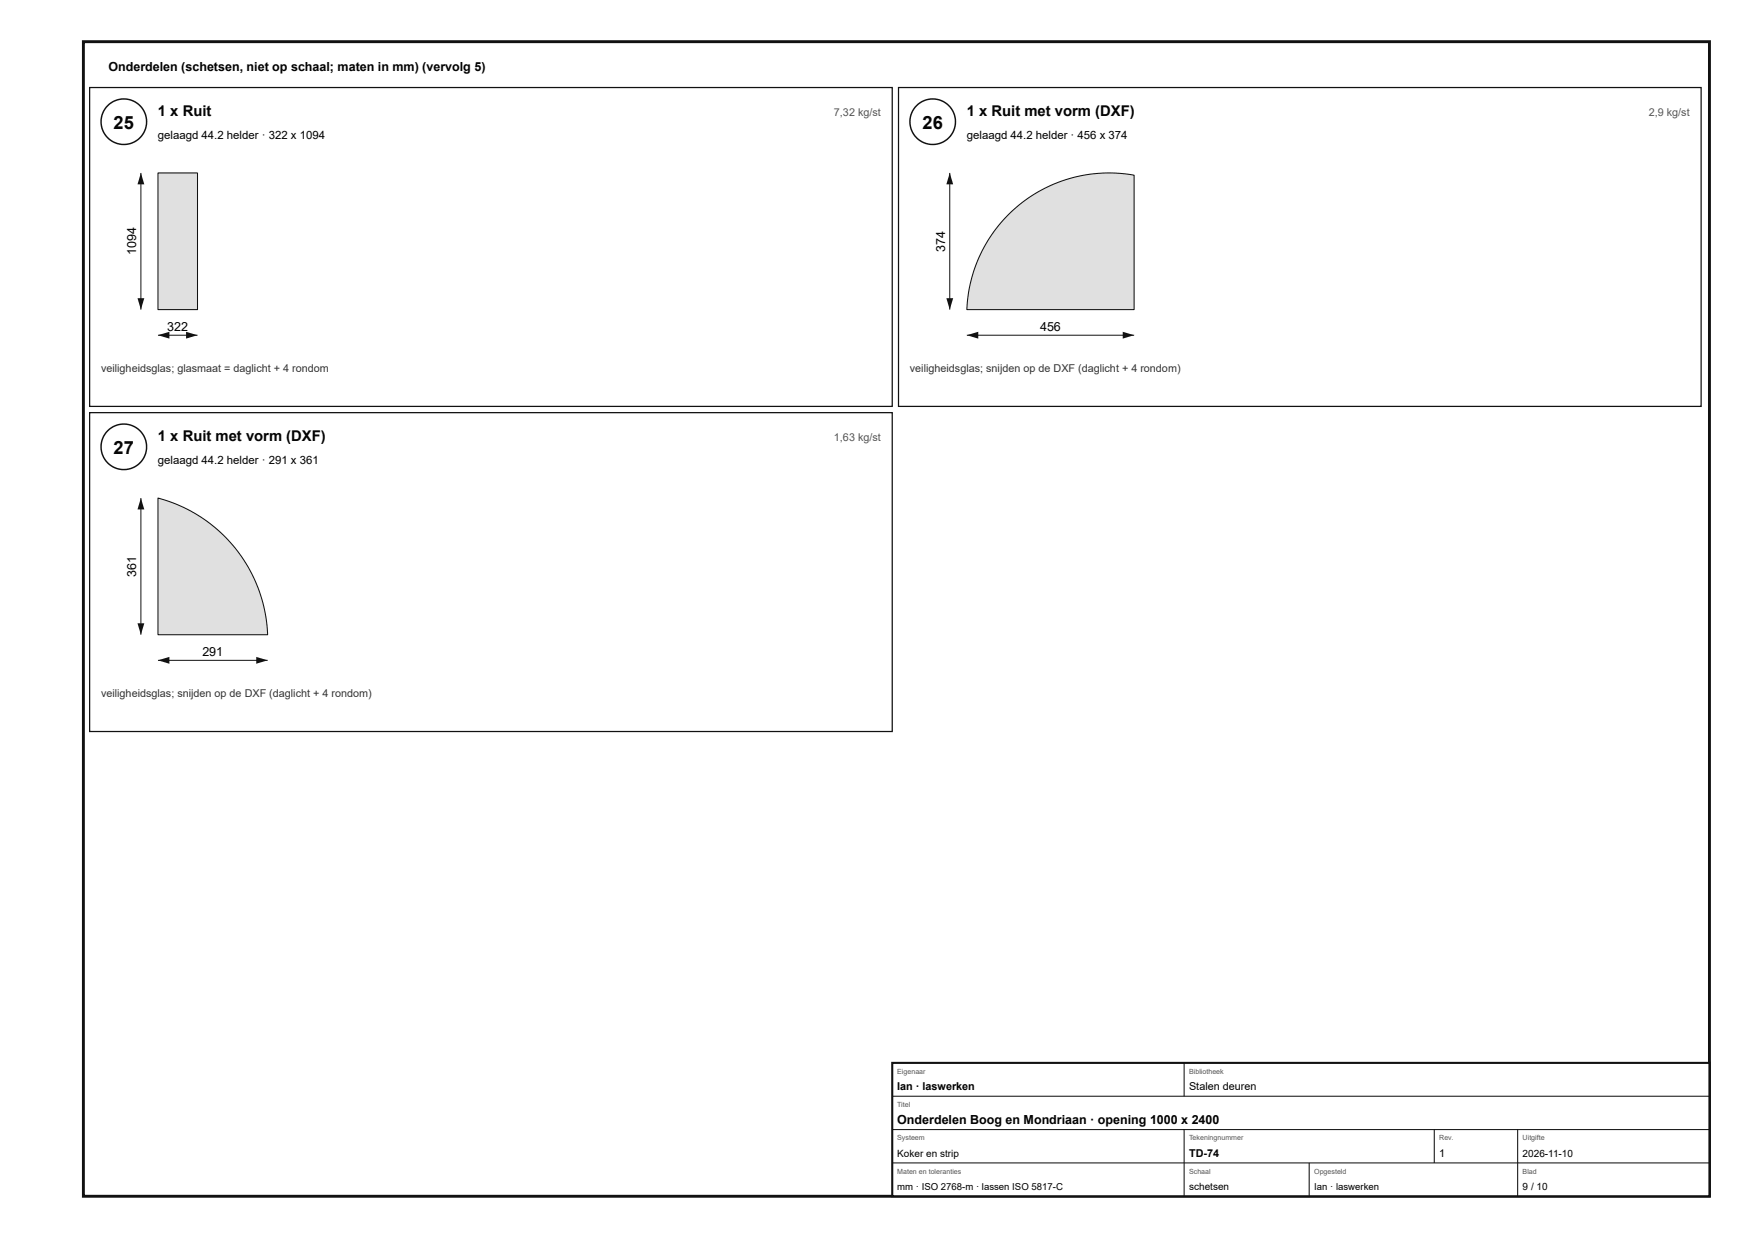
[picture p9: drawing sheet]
<svg xmlns="http://www.w3.org/2000/svg" width="420mm" height="297mm" viewBox="0 0 420 297" stroke-linecap="round" stroke-linejoin="round" font-family="sans-serif">
<defs><g id="words">
<g font-size="4.4">
<text x="27.3" y="30.8">25</text>
<text x="221.3" y="30.8">26</text>
<text x="27.3" y="108.8">27</text>
</g>
<g font-size="3.6">
<text x="37.9" y="27.8">1 x Ruit</text>
<text x="231.9" y="27.8">1 x Ruit met vorm (DXF)</text>
<text x="37.9" y="105.8">1 x Ruit met vorm (DXF)</text>
</g>
<g font-size="3">
<text x="26" y="17">Onderdelen (schetsen, niet op schaal; maten in mm) (vervolg 5)</text>
<text x="32.7" y="61.2" transform="rotate(-90 32.7 61.2)">1094</text>
<text x="226.7" y="60.4" transform="rotate(-90 226.7 60.4)">374</text>
<text x="40.1" y="79.3">322</text>
<text x="249.4" y="79.3">456</text>
<text x="32.7" y="138.4" transform="rotate(-90 32.7 138.4)">361</text>
<text x="48.5" y="157.3">291</text>
<text x="215.2" y="269.6">Onderdelen Boog en Mondriaan · opening 1000 x 2400</text>
</g>
<g font-size="2.7">
<text x="37.9" y="33.3">gelaagd 44.2 helder · 322 x 1094</text>
<text x="231.9" y="33.3">gelaagd 44.2 helder · 456 x 374</text>
<text x="37.9" y="111.3">gelaagd 44.2 helder · 291 x 361</text>
</g>
<g font-size="2.6" fill="#555">
<text x="200" y="27.8">7,32 kg/st</text>
<text x="395.5" y="27.8">2,9 kg/st</text>
<text x="200" y="105.8">1,63 kg/st</text>
</g>
<g font-size="2.6" fill="#333">
<text x="24.2" y="89.3">veiligheidsglas; glasmaat = daglicht + 4 rondom</text>
<text x="218.2" y="89.3">veiligheidsglas; snijden op de DXF (daglicht + 4 rondom)</text>
<text x="24.2" y="167.3">veiligheidsglas; snijden op de DXF (daglicht + 4 rondom)</text>
</g>
<g font-size="2.6">
<text x="215.2" y="261.6">Ian · laswerken</text>
<text x="285.2" y="261.6">Stalen deuren</text>
<text x="285.2" y="277.6">TD-74</text>
<text x="345.2" y="277.6">1</text>
</g>
<g font-size="2.4">
<text x="215.2" y="277.6">Koker en strip</text>
<text x="365.2" y="277.6">2026-11-10</text>
<text x="285.2" y="285.6">schetsen</text>
<text x="365.2" y="285.6">9 / 10</text>
</g>
<g font-size="2.3">
<text x="215.2" y="285.6">mm · ISO 2768-m · lassen ISO 5817-C</text>
<text x="315.2" y="285.6">Ian · laswerken</text>
</g>
<g font-size="1.7" fill="#555">
<text x="215.2" y="257.6">Eigenaar</text>
<text x="285.2" y="257.6">Bibliotheek</text>
<text x="215.2" y="265.6">Titel</text>
<text x="215.2" y="273.6">Systeem</text>
<text x="285.2" y="273.6">Tekeningnummer</text>
<text x="345.2" y="273.6">Rev.</text>
<text x="365.2" y="273.6">Uitgifte</text>
<text x="215.2" y="281.6">Maten en toleranties</text>
<text x="285.2" y="281.6">Schaal</text>
<text x="315.2" y="281.6">Opgesteld</text>
<text x="365.2" y="281.6">Blad</text>
</g>
</g></defs>
<path d="M20 10h390v277h-390z" fill="none" stroke="#111" stroke-width=".7" stroke-linecap="butt"/>
<path d="M21.5 21h192.5v76.5h-192.5z" fill="none" stroke="#111" stroke-width=".3"/>
<circle cx="29.7" cy="29.2" r="5.5" fill="#fff"/>
<circle cx="29.7" cy="29.2" r="5.5" fill="none" stroke="#111" stroke-width=".35"/>
<path d="M37.9 41.5h9.5v32.8h-9.5z" fill="#d6e4e9"/>
<path d="M37.9 41.5h9.5v32.8h-9.5z" fill="none" stroke="#111" stroke-width=".25"/>
<path d="M37.9 80.4h9.5" fill="none" stroke="#111" stroke-width=".24"/>
<g fill="#111">
<path d="M37.9 80.4l2.7-.8v1.6z"/>
<path d="M44.6 79.6l2.8 .8-2.8 .8z"/>
</g>
<path d="M33.8 41.5v32.8" fill="none" stroke="#111" stroke-width=".24"/>
<g fill="#111">
<path d="M33.8 41.5l.8 2.7h-1.6z"/>
<path d="M33 71.5h1.6l-.8 2.8z"/>
</g>
<path d="M215.5 21h192.5v76.5h-192.5z" fill="none" stroke="#111" stroke-width=".3"/>
<circle cx="223.7" cy="29.2" r="5.5" fill="#fff"/>
<circle cx="223.7" cy="29.2" r="5.5" fill="none" stroke="#111" stroke-width=".35"/>
<path d="M241.9 51.5a34.1 34.1 0 0 1 30.1-9.5v32.3h-40.1a34.1 34.1 0 0 1 10-22.8z" fill="#d6e4e9"/>
<path d="M241.9 51.5a34.1 34.1 0 0 1 30.1-9.5v32.3h-40.1a34.1 34.1 0 0 1 10-22.8z" fill="none" stroke="#111" stroke-width=".25"/>
<path d="M231.9 80.4h40.1" fill="none" stroke="#111" stroke-width=".24"/>
<g fill="#111">
<path d="M231.9 80.4l2.7-.8v1.6z"/>
<path d="M269.3 79.6l2.7 .8-2.7 .8z"/>
</g>
<path d="M227.8 41.5v32.8" fill="none" stroke="#111" stroke-width=".24"/>
<g fill="#111">
<path d="M227.8 41.5l.8 2.7h-1.6z"/>
<path d="M227 71.5h1.6l-.8 2.8z"/>
</g>
<path d="M21.5 99h192.5v76.5h-192.5z" fill="none" stroke="#111" stroke-width=".3"/>
<circle cx="29.7" cy="107.2" r="5.5" fill="#fff"/>
<circle cx="29.7" cy="107.2" r="5.5" fill="none" stroke="#111" stroke-width=".35"/>
<path d="M37.9 119.5a35.3 35.3 0 0 1 26.3 32.8h-26.3z" fill="#d6e4e9"/>
<path d="M37.9 119.5a35.3 35.3 0 0 1 26.3 32.8h-26.3z" fill="none" stroke="#111" stroke-width=".25"/>
<path d="M37.9 158.4h26.3" fill="none" stroke="#111" stroke-width=".24"/>
<g fill="#111">
<path d="M37.9 158.4l2.7-.8v1.6z"/>
<path d="M61.5 157.6l2.7 .8-2.7 .8z"/>
</g>
<path d="M33.8 119.5v32.8" fill="none" stroke="#111" stroke-width=".24"/>
<g fill="#111">
<path d="M33.8 119.5l.8 2.7h-1.6z"/>
<path d="M33 149.5h1.6l-.8 2.8z"/>
</g>
<path d="M214 255h196v32h-196z" fill="#fff"/>
<path d="M214 255h196v32h-196z" fill="none" stroke="#111" stroke-width=".5"/>
<path d="M284 255v8M214 263h196M214 271h196M214 279h196M284 271v16M314 279v8M344 271v8M364 271v16" fill="none" stroke="#111" stroke-width=".25"/>
<use href="#words"/>
</svg>
